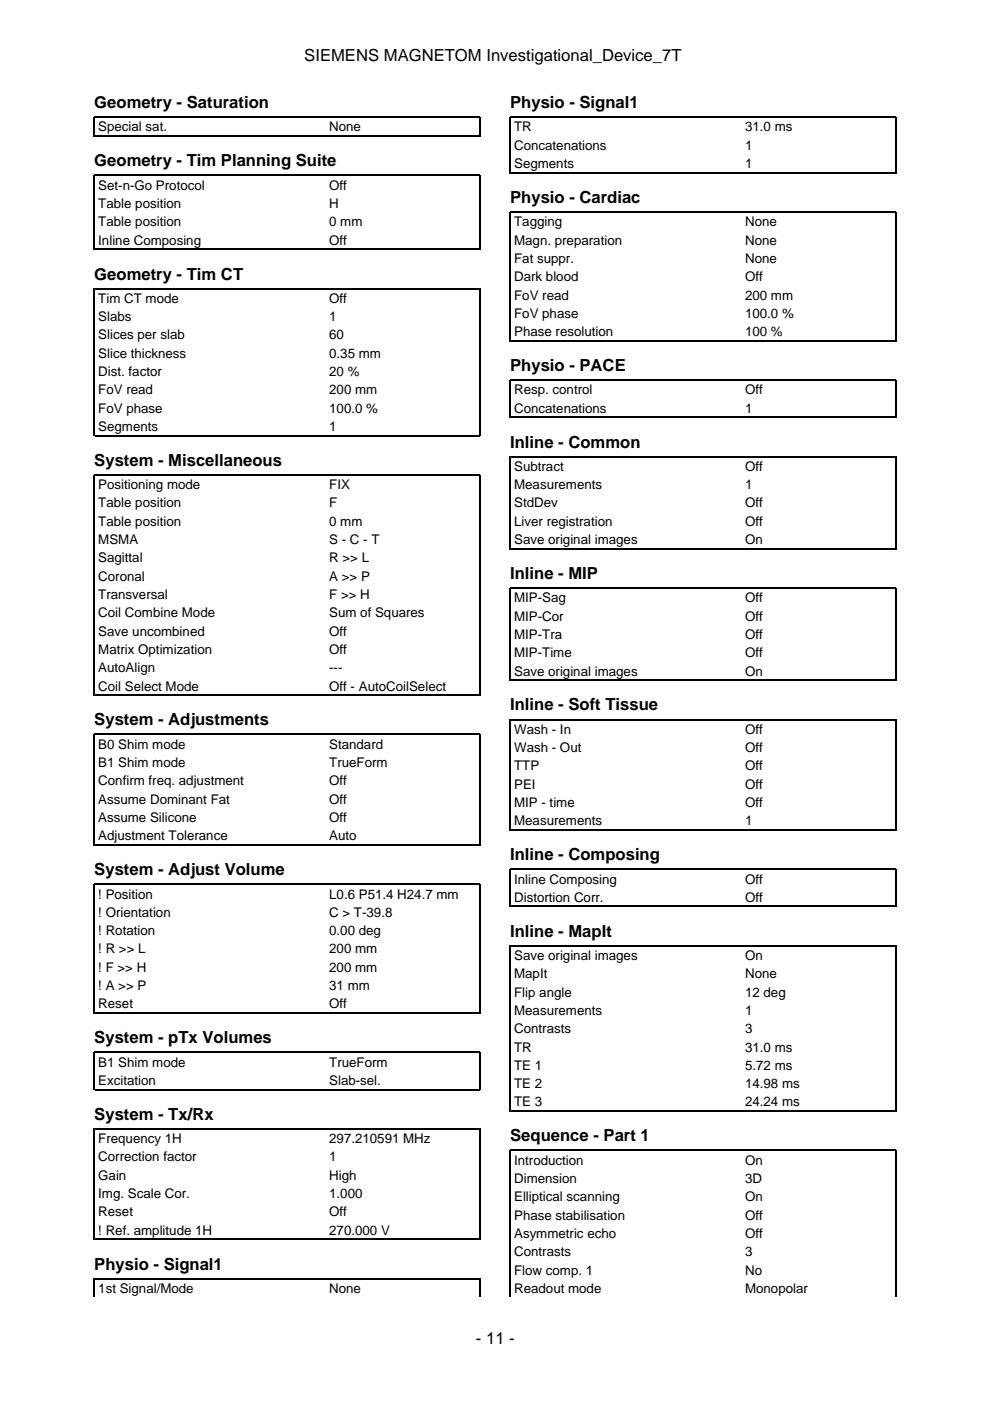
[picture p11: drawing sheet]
<svg xmlns="http://www.w3.org/2000/svg" width="210mm" height="297mm" viewBox="0 0 210 297" stroke-linecap="round" stroke-linejoin="round" font-family="sans-serif">
<defs><g id="words">
<g font-size="3.5">
<text x="64.5" y="12.9">SIEMENS MAGNETOM Investigational_Device_7T</text>
<text x="20" y="22.9">Geometry - Saturation</text>
<text x="108.2" y="22.9">Physio - Signal1</text>
<text x="20" y="35.3">Geometry - Tim Planning Suite</text>
<text x="108.2" y="43">Physio - Cardiac</text>
<text x="20" y="59.3">Geometry - Tim CT</text>
<text x="108.2" y="78.7">Physio - PACE</text>
<text x="108.2" y="94.9">Inline - Common</text>
<text x="20" y="98.8">System - Miscellaneous</text>
<text x="108.2" y="122.8">Inline - MIP</text>
<text x="20" y="153.8">System - Adjustments</text>
<text x="108.2" y="150.6">Inline - Soft Tissue</text>
<text x="20" y="185.6">System - Adjust Volume</text>
<text x="108.2" y="182.4">Inline - Composing</text>
<text x="108.2" y="198.6">Inline - MapIt</text>
<text x="20" y="221.2">System - pTx Volumes</text>
<text x="20" y="237.4">System - Tx/Rx</text>
<text x="108.2" y="242">Sequence - Part 1</text>
<text x="20" y="269.2">Physio - Signal1</text>
<text x="100.9" y="284.9">- 11 -</text>
</g>
<g font-size="2.8">
<text x="20.8" y="27.9">Special sat.</text>
<text x="69.8" y="27.9">None</text>
<text x="109" y="27.9">TR</text>
<text x="158" y="27.9">31.0 ms</text>
<text x="109" y="31.7">Concatenations</text>
<text x="109" y="35.6">Segments</text>
<text x="158" y="31.7">1</text>
<text x="158" y="35.6">1</text>
<text x="20.8" y="40.2">Set-n-Go Protocol</text>
<text x="69.8" y="40.2">Off</text>
<text x="20.8" y="44.1">Table position</text>
<text x="20.8" y="48">Table position</text>
<text x="69.8" y="44.1">H</text>
<text x="69.8" y="48">0 mm</text>
<text x="109" y="48">Tagging</text>
<text x="158" y="48">None</text>
<text x="20.8" y="51.9">Inline Composing</text>
<text x="69.8" y="51.9">Off</text>
<text x="109" y="51.9">Magn. preparation</text>
<text x="158" y="51.9">None</text>
<text x="109" y="55.7">Fat suppr.</text>
<text x="109" y="59.6">Dark blood</text>
<text x="158" y="55.7">None</text>
<text x="158" y="59.6">Off</text>
<text x="20.8" y="64.2">Tim CT mode</text>
<text x="69.8" y="64.2">Off</text>
<text x="109" y="63.5">FoV read</text>
<text x="158" y="63.5">200 mm</text>
<text x="20.8" y="68.1">Slabs</text>
<text x="20.8" y="72">Slices per slab</text>
<text x="69.8" y="68.1">1</text>
<text x="69.8" y="72">60</text>
<text x="109" y="67.4">FoV phase</text>
<text x="109" y="71.3">Phase resolution</text>
<text x="158" y="67.4">100.0 %</text>
<text x="158" y="71.3">100 %</text>
<text x="20.8" y="75.8">Slice thickness</text>
<text x="69.8" y="75.8">0.35 mm</text>
<text x="20.8" y="79.7">Dist. factor</text>
<text x="20.8" y="83.6">FoV read</text>
<text x="69.8" y="79.7">20 %</text>
<text x="69.8" y="83.6">200 mm</text>
<text x="109" y="83.6">Resp. control</text>
<text x="158" y="83.6">Off</text>
<text x="20.8" y="87.5">FoV phase</text>
<text x="69.8" y="87.5">100.0 %</text>
<text x="109" y="87.5">Concatenations</text>
<text x="158" y="87.5">1</text>
<text x="20.8" y="91.4">Segments</text>
<text x="69.8" y="91.4">1</text>
<text x="109" y="99.8">Subtract</text>
<text x="158" y="99.8">Off</text>
<text x="20.8" y="103.7">Positioning mode</text>
<text x="20.8" y="107.6">Table position</text>
<text x="69.8" y="103.7">FIX</text>
<text x="69.8" y="107.6">F</text>
<text x="109" y="103.7">Measurements</text>
<text x="109" y="107.6">StdDev</text>
<text x="158" y="103.7">1</text>
<text x="158" y="107.6">Off</text>
<text x="20.8" y="111.5">Table position</text>
<text x="69.8" y="111.5">0 mm</text>
<text x="109" y="111.5">Liver registration</text>
<text x="158" y="111.5">Off</text>
<text x="20.8" y="115.4">MSMA</text>
<text x="20.8" y="119.2">Sagittal</text>
<text x="69.8" y="115.4">S - C - T</text>
<text x="69.8" y="119.2">R &gt;&gt; L</text>
<text x="109" y="115.4">Save original images</text>
<text x="158" y="115.4">On</text>
<text x="20.8" y="123.1">Coronal</text>
<text x="69.8" y="123.1">A &gt;&gt; P</text>
<text x="20.8" y="127">Transversal</text>
<text x="20.8" y="130.9">Coil Combine Mode</text>
<text x="69.8" y="127">F &gt;&gt; H</text>
<text x="69.8" y="130.9">Sum of Squares</text>
<text x="109" y="127.7">MIP-Sag</text>
<text x="109" y="131.6">MIP-Cor</text>
<text x="158" y="127.7">Off</text>
<text x="158" y="131.6">Off</text>
<text x="20.8" y="134.8">Save uncombined</text>
<text x="69.8" y="134.8">Off</text>
<text x="109" y="135.5">MIP-Tra</text>
<text x="158" y="135.5">Off</text>
<text x="20.8" y="138.6">Matrix Optimization</text>
<text x="20.8" y="142.5">AutoAlign</text>
<text x="69.8" y="138.6">Off</text>
<text x="69.8" y="142.5">---</text>
<text x="109" y="139.3">MIP-Time</text>
<text x="109" y="143.2">Save original images</text>
<text x="158" y="139.3">Off</text>
<text x="158" y="143.2">On</text>
<text x="20.8" y="146.4">Coil Select Mode</text>
<text x="69.8" y="146.4">Off - AutoCoilSelect</text>
<text x="109" y="155.6">Wash - In</text>
<text x="158" y="155.6">Off</text>
<text x="20.8" y="158.7">B0 Shim mode</text>
<text x="69.8" y="158.7">Standard</text>
<text x="109" y="159.5">Wash - Out</text>
<text x="158" y="159.5">Off</text>
<text x="20.8" y="162.6">B1 Shim mode</text>
<text x="20.8" y="166.5">Confirm freq. adjustment</text>
<text x="69.8" y="162.6">TrueForm</text>
<text x="69.8" y="166.5">Off</text>
<text x="109" y="163.3">TTP</text>
<text x="109" y="167.2">PEI</text>
<text x="158" y="163.3">Off</text>
<text x="158" y="167.2">Off</text>
<text x="20.8" y="170.4">Assume Dominant Fat</text>
<text x="69.8" y="170.4">Off</text>
<text x="109" y="171.1">MIP - time</text>
<text x="158" y="171.1">Off</text>
<text x="20.8" y="174.3">Assume Silicone</text>
<text x="20.8" y="178.2">Adjustment Tolerance</text>
<text x="69.8" y="174.3">Off</text>
<text x="69.8" y="178.2">Auto</text>
<text x="109" y="175">Measurements</text>
<text x="158" y="175">1</text>
<text x="20.8" y="190.5">! Position</text>
<text x="69.8" y="190.5">L0.6 P51.4 H24.7 mm</text>
<text x="109" y="187.3">Inline Composing</text>
<text x="109" y="191.2">Distortion Corr.</text>
<text x="158" y="187.3">Off</text>
<text x="158" y="191.2">Off</text>
<text x="20.8" y="194.4">! Orientation</text>
<text x="69.8" y="194.4">C &gt; T-39.8</text>
<text x="20.8" y="198.3">! Rotation</text>
<text x="20.8" y="202.1">! R &gt;&gt; L</text>
<text x="69.8" y="198.3">0.00 deg</text>
<text x="69.8" y="202.1">200 mm</text>
<text x="109" y="203.6">Save original images</text>
<text x="158" y="203.6">On</text>
<text x="20.8" y="206">! F &gt;&gt; H</text>
<text x="20.8" y="209.9">! A &gt;&gt; P</text>
<text x="69.8" y="206">200 mm</text>
<text x="69.8" y="209.9">31 mm</text>
<text x="109" y="207.4">MapIt</text>
<text x="158" y="207.4">None</text>
<text x="20.8" y="213.8">Reset</text>
<text x="69.8" y="213.8">Off</text>
<text x="109" y="211.3">Flip angle</text>
<text x="109" y="215.2">Measurements</text>
<text x="158" y="211.3">12 deg</text>
<text x="158" y="215.2">1</text>
<text x="109" y="219.1">Contrasts</text>
<text x="158" y="219.1">3</text>
<text x="20.8" y="226.1">B1 Shim mode</text>
<text x="69.8" y="226.1">TrueForm</text>
<text x="109" y="223">TR</text>
<text x="109" y="226.8">TE 1</text>
<text x="158" y="223">31.0 ms</text>
<text x="158" y="226.8">5.72 ms</text>
<text x="20.8" y="230">Excitation</text>
<text x="69.8" y="230">Slab-sel.</text>
<text x="109" y="230.7">TE 2</text>
<text x="158" y="230.7">14.98 ms</text>
<text x="109" y="234.6">TE 3</text>
<text x="158" y="234.6">24.24 ms</text>
<text x="20.8" y="242.4">Frequency 1H</text>
<text x="69.8" y="242.4">297.210591 MHz</text>
<text x="20.8" y="246.2">Correction factor</text>
<text x="20.8" y="250.1">Gain</text>
<text x="69.8" y="246.2">1</text>
<text x="69.8" y="250.1">High</text>
<text x="109" y="246.9">Introduction</text>
<text x="109" y="250.8">Dimension</text>
<text x="158" y="246.9">On</text>
<text x="158" y="250.8">3D</text>
<text x="20.8" y="254">Img. Scale Cor.</text>
<text x="20.8" y="257.9">Reset</text>
<text x="69.8" y="254">1.000</text>
<text x="69.8" y="257.9">Off</text>
<text x="109" y="254.7">Elliptical scanning</text>
<text x="158" y="254.7">On</text>
<text x="20.8" y="261.8">! Ref. amplitude 1H</text>
<text x="69.8" y="261.8">270.000 V</text>
<text x="109" y="258.6">Phase stabilisation</text>
<text x="109" y="262.5">Asymmetric echo</text>
<text x="158" y="258.6">Off</text>
<text x="158" y="262.5">Off</text>
<text x="109" y="266.3">Contrasts</text>
<text x="158" y="266.3">3</text>
<text x="20.8" y="274.1">1st Signal/Mode</text>
<text x="69.8" y="274.1">None</text>
<text x="109" y="270.2">Flow comp. 1</text>
<text x="109" y="274.1">Readout mode</text>
<text x="158" y="270.2">No</text>
<text x="158" y="274.1">Monopolar</text>
</g>
</g></defs>
<g fill="none" stroke="#000" stroke-width=".26">
<path d="M20 29v-4.2h81.8v4.2M20.1 28.9h81.6M108.2 36.8v-12h81.8v12M108.3 36.6h81.6M20 53v-15.8h81.8v15.8M20.1 52.8h81.6M108.2 72.4v-27.4h81.8v27.4M108.3 72.2h81.6M20 92.5v-31.3h81.8v31.3M20.1 92.4h81.6M108.2 88.6v-8h81.8v8M108.3 88.5h81.6"/>
<path d="M108.2 116.5v-19.7h81.8v19.7M108.3 116.3h81.6M20 147.5v-46.8h81.8v46.8M20.1 147.4h81.6M108.2 144.3v-19.6h81.8v19.6M108.3 144.2h81.6M20 179.3v-23.6h81.8v23.6M20.1 179.1h81.6M108.2 176.1v-23.5h81.8v23.5M108.3 176h81.6M108.2 192.3v-8h81.8v8M108.3 192.2h81.6"/>
<path d="M20 214.9v-27.4h81.8v27.4M20.1 214.8h81.6M20 231.1v-8h81.8v8M20.1 231h81.6M108.2 235.7v-35.2h81.8v35.2M108.3 235.6h81.6M20 262.9v-23.6h81.8v23.6M20 275v-3.9h81.8v3.9M20.1 262.7h81.6M108.2 275v-31.1h81.8v31.1"/>
</g>
<use href="#words"/>
</svg>
